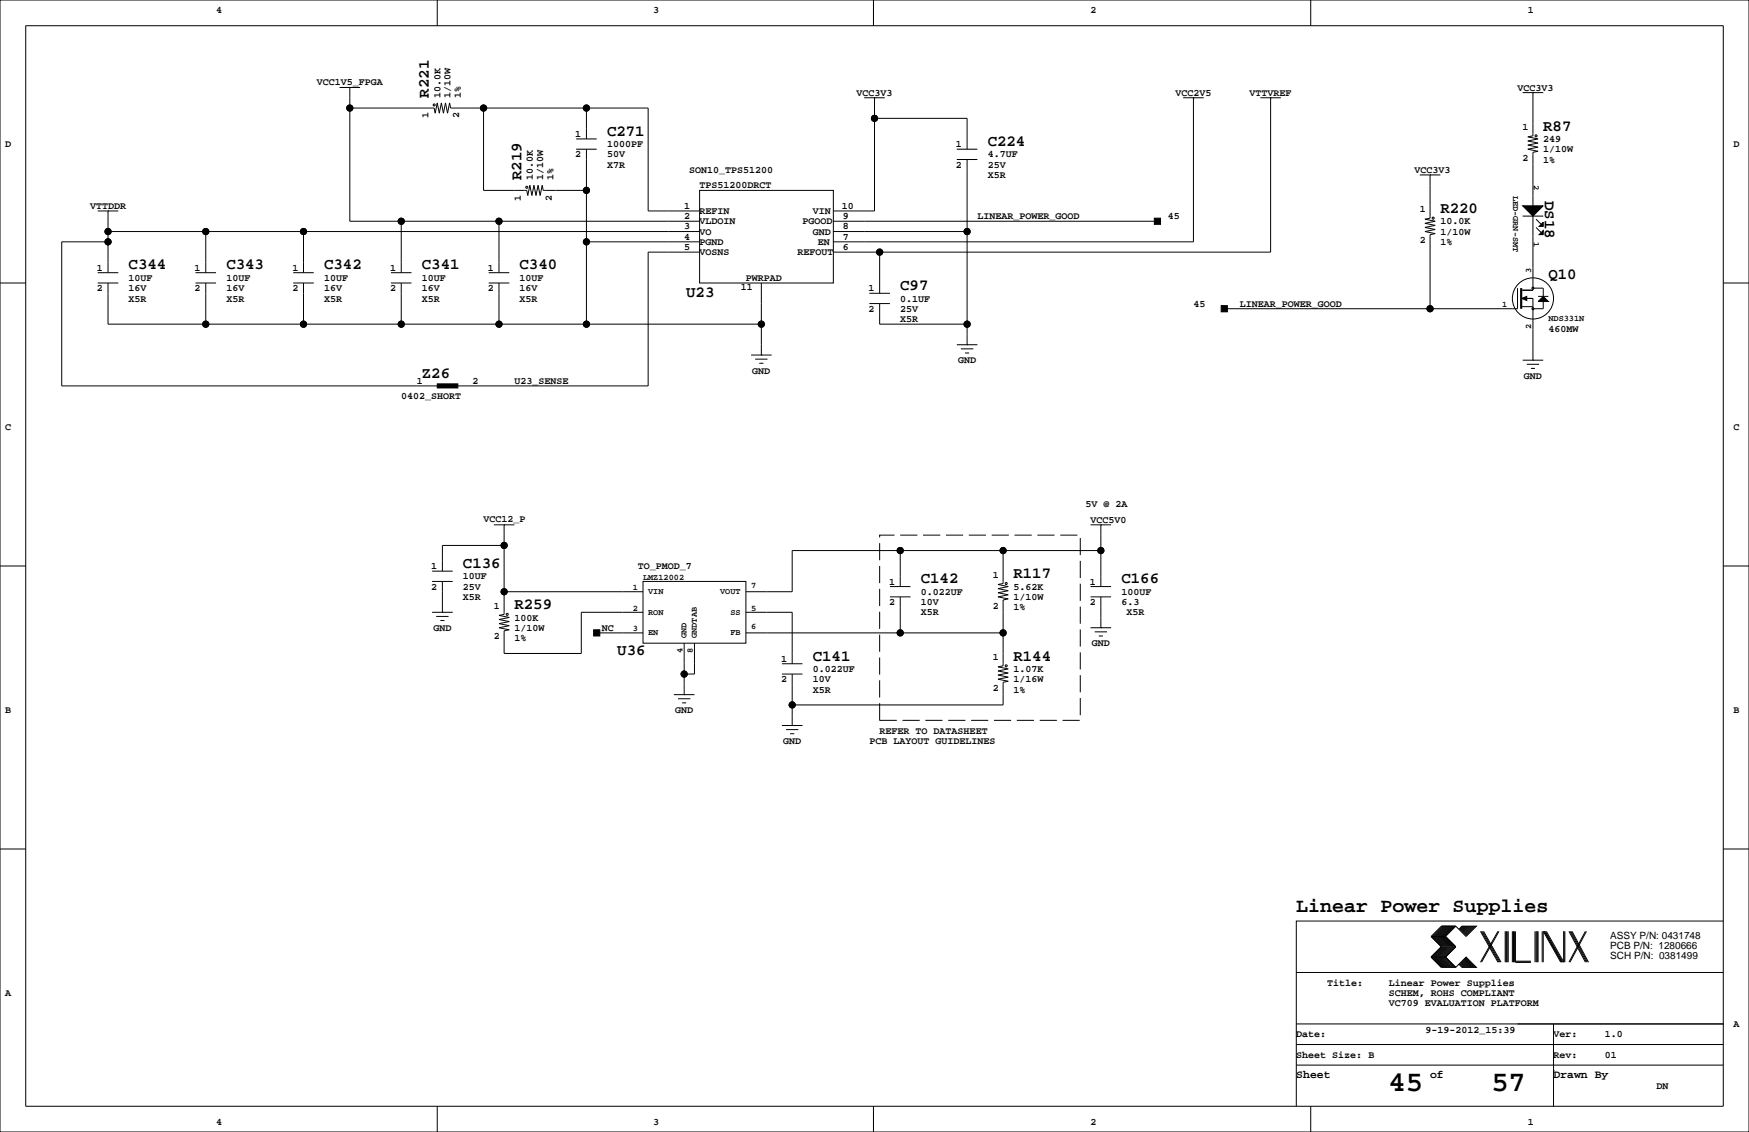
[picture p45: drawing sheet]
<svg xmlns="http://www.w3.org/2000/svg" width="432mm" height="279mm" viewBox="0 0 432 279" stroke-linecap="round" stroke-linejoin="round" font-family="sans-serif">
<defs><g id="words">
<g font-size="7.1">
<text x="342.8" y="269.3">45</text>
<text x="368.2" y="269.3">57</text>
</g>
<text font-size="4.9" x="320" y="225.1">Linear Power Supplies</text>
<g font-size="3.9">
<text x="105.9" y="24.1" transform="rotate(-90 105.9 24.1)">R221</text>
<text x="149.9" y="33.5">C271</text>
<text x="381" y="32.2">R87</text>
<text x="243.8" y="36">C224</text>
<text x="128.7" y="44.4" transform="rotate(-90 128.7 44.4)">R219</text>
<text x="355.6" y="52.5">R220</text>
<text x="381.4" y="49.5" transform="rotate(90 381.4 49.5)">DS18</text>
<text x="31.7" y="66.5">C344</text>
<text x="55.9" y="66.5">C343</text>
<text x="80" y="66.5">C342</text>
<text x="104.1" y="66.5">C341</text>
<text x="128.3" y="66.5">C340</text>
<text x="222.2" y="71.6">C97</text>
<text x="382.3" y="68.8">Q10</text>
<text x="169.4" y="73.4">U23</text>
<text x="104.1" y="93.2">Z26</text>
<text x="114.3" y="140.2">C136</text>
<text x="227.3" y="144">C142</text>
<text x="250.2" y="142.7">R117</text>
<text x="276.9" y="144">C166</text>
<text x="127" y="150.3">R259</text>
<text x="152.4" y="161.8">U36</text>
<text x="200.7" y="163">C141</text>
<text x="250.2" y="163">R144</text>
</g>
<g font-size="2.8">
<text x="320" y="266.1">Sheet</text>
<text x="353.1" y="266.1">of</text>
<text x="383.5" y="266.1">Drawn By</text>
</g>
<g font-size="2.5">
<text x="53.3" y="3.3">4</text>
<text x="161.3" y="3.3">3</text>
<text x="269.2" y="3.3">2</text>
<text x="377.2" y="3.3">1</text>
<text x="78.2" y="21.1">VCC1V5_FPGA</text>
<text x="211.5" y="23.6">VCC3V3</text>
<text x="290.2" y="23.6">VCC2V5</text>
<text x="308.5" y="23.6">VTTVREF</text>
<text x="374.6" y="22.4">VCC3V3</text>
<text x="105.8" y="29.2" transform="rotate(-90 105.8 29.2)">1</text>
<text x="108.7" y="24.1" transform="rotate(-90 108.7 24.1)">10.0K</text>
<text x="111.3" y="24.1" transform="rotate(-90 111.3 24.1)">1/10W</text>
<text x="113.4" y="29.2" transform="rotate(-90 113.4 29.2)">2</text>
<text x="113.8" y="24.1" transform="rotate(-90 113.8 24.1)">1%</text>
<text x="142" y="33.8">1</text>
<text x="375.9" y="32.1">1</text>
<text x="381" y="35.1">249</text>
<text x="1.3" y="36.3">D</text>
<text x="142" y="38.9">2</text>
<text x="149.9" y="36.3">1000PF</text>
<text x="149.9" y="38.9">50V</text>
<text x="149.9" y="41.4">X7R</text>
<text x="236" y="36.3">1</text>
<text x="236" y="41.4">2</text>
<text x="243.8" y="38.9">4.7UF</text>
<text x="243.8" y="41.4">25V</text>
<text x="375.9" y="39.7">2</text>
<text x="381" y="37.6">1/10W</text>
<text x="381" y="40.1">1%</text>
<text x="428" y="36.3">D</text>
<text x="131.6" y="44.4" transform="rotate(-90 131.6 44.4)">10.0K</text>
<text x="134.1" y="44.4" transform="rotate(-90 134.1 44.4)">1/10W</text>
<text x="136.7" y="44.4" transform="rotate(-90 136.7 44.4)">1%</text>
<text x="170.2" y="42.7">SON10_TPS51200</text>
<text x="172.7" y="46.5">TPS51200DRCT</text>
<text x="243.8" y="43.9">X5R</text>
<text x="349.3" y="42.7">VCC3V3</text>
<text x="22.2" y="51.6">VTTDDR</text>
<text x="128.6" y="49.5" transform="rotate(-90 128.6 49.5)">1</text>
<text x="136.2" y="49.5" transform="rotate(-90 136.2 49.5)">2</text>
<text x="168.9" y="51.6">1</text>
<text x="172.7" y="52.8">REFIN</text>
<text x="200.7" y="52.8">VIN</text>
<text x="207.9" y="51.6">10</text>
<text x="350.5" y="52.4">1</text>
<text x="168.9" y="59.2">4</text>
<text x="168.9" y="56.6">3</text>
<text x="168.9" y="54.1">2</text>
<text x="172.7" y="57.9">VO</text>
<text x="172.7" y="55.4">VLDOIN</text>
<text x="198.1" y="55.4">PGOOD</text>
<text x="200.7" y="57.9">GND</text>
<text x="208.1" y="56.6">8</text>
<text x="208.1" y="54.1">9</text>
<text x="208.1" y="59.2">7</text>
<text x="241.3" y="54.1">LINEAR_POWER_GOOD</text>
<text x="288.3" y="54.1">45</text>
<text x="355.6" y="57.9">1/10W</text>
<text x="355.6" y="55.4">10.0K</text>
<text x="168.9" y="61.7">5</text>
<text x="172.7" y="63">VOSNS</text>
<text x="172.7" y="60.5">PGND</text>
<text x="196.8" y="63">REFOUT</text>
<text x="201.9" y="60.5">EN</text>
<text x="208.1" y="61.7">6</text>
<text x="350.5" y="60">2</text>
<text x="355.6" y="60.5">1%</text>
<text x="23.9" y="71.9">2</text>
<text x="23.9" y="66.8">1</text>
<text x="31.7" y="69.3">10UF</text>
<text x="31.7" y="71.9">16V</text>
<text x="48" y="71.9">2</text>
<text x="48" y="66.8">1</text>
<text x="55.9" y="69.3">10UF</text>
<text x="55.9" y="71.9">16V</text>
<text x="72.2" y="71.9">2</text>
<text x="72.2" y="66.8">1</text>
<text x="80" y="69.3">10UF</text>
<text x="80" y="71.9">16V</text>
<text x="96.3" y="71.9">2</text>
<text x="96.3" y="66.8">1</text>
<text x="104.1" y="69.3">10UF</text>
<text x="104.1" y="71.9">16V</text>
<text x="120.4" y="71.9">2</text>
<text x="120.4" y="66.8">1</text>
<text x="128.3" y="69.3">10UF</text>
<text x="128.3" y="71.9">16V</text>
<text x="182.9" y="71.5">11</text>
<text x="184.1" y="69.3">PWRPAD</text>
<text x="214.4" y="71.9">1</text>
<text x="31.7" y="74.4">X5R</text>
<text x="55.9" y="74.4">X5R</text>
<text x="80" y="74.4">X5R</text>
<text x="104.1" y="74.4">X5R</text>
<text x="128.3" y="74.4">X5R</text>
<text x="214.4" y="77">2</text>
<text x="222.2" y="74.4">0.1UF</text>
<text x="222.2" y="77">25V</text>
<text x="294.6" y="75.7">45</text>
<text x="306.1" y="75.7">LINEAR_POWER_GOOD</text>
<text x="222.2" y="79.5">X5R</text>
<text x="382.3" y="82">460MW</text>
<text x="236.5" y="89.7">GND</text>
<text x="102.9" y="94.7">1</text>
<text x="116.6" y="94.7">2</text>
<text x="127" y="94.7">U23_SENSE</text>
<text x="185.7" y="92.2">GND</text>
<text x="376.2" y="93.5">GND</text>
<text x="99.1" y="98.6">0402_SHORT</text>
<text x="1.3" y="106.2">C</text>
<text x="428" y="106.2">C</text>
<text x="268" y="125.2">5V @ 2A</text>
<text x="119.4" y="128.8">VCC12_P</text>
<text x="269.2" y="129">VCC5V0</text>
<text x="106.5" y="140.5">1</text>
<text x="114.3" y="143">10UF</text>
<text x="157.5" y="140.5">TO_PMOD_7</text>
<text x="245.1" y="142.6">1</text>
<text x="106.5" y="145.5">2</text>
<text x="114.3" y="145.5">25V</text>
<text x="114.3" y="148.1">X5R</text>
<text x="219.5" y="149.4">2</text>
<text x="219.5" y="144.3">1</text>
<text x="227.3" y="149.4">10V</text>
<text x="227.3" y="146.8">0.022UF</text>
<text x="250.2" y="145.5">5.62K</text>
<text x="250.2" y="148.1">1/10W</text>
<text x="269" y="149.4">2</text>
<text x="269" y="144.3">1</text>
<text x="276.9" y="146.8">100UF</text>
<text x="276.9" y="149.4">6.3</text>
<text x="107" y="155.7">GND</text>
<text x="121.9" y="150.2">1</text>
<text x="127" y="153.2">100K</text>
<text x="127" y="155.7">1/10W</text>
<text x="148.6" y="155.7">NC</text>
<text x="227.3" y="151.9">X5R</text>
<text x="245.1" y="150.2">2</text>
<text x="250.2" y="150.6">1%</text>
<text x="278.1" y="151.9">X5R</text>
<text x="121.9" y="157.8">2</text>
<text x="127" y="158.2">1%</text>
<text x="269.6" y="159.5">GND</text>
<text x="192.8" y="163.3">1</text>
<text x="200.7" y="165.9">0.022UF</text>
<text x="245.1" y="162.9">1</text>
<text x="250.2" y="165.9">1.07K</text>
<text x="192.8" y="168.4">2</text>
<text x="200.7" y="168.4">10V</text>
<text x="200.7" y="170.9">X5R</text>
<text x="245.1" y="170.5">2</text>
<text x="250.2" y="168.4">1/16W</text>
<text x="250.2" y="170.9">1%</text>
<text x="1.3" y="176">B</text>
<text x="166.7" y="176">GND</text>
<text x="428" y="176">B</text>
<text x="193.4" y="183.6">GND</text>
<text x="214.6" y="183.6">PCB LAYOUT GUIDELINES</text>
<text x="217.2" y="181.1">REFER TO DATASHEET</text>
<text x="397.5" y="231.7">ASSY P/N: 0431748</text>
<text x="397.5" y="236.8">SCH P/N: 0381499</text>
<text x="397.5" y="234.2">PCB P/N: 1280666</text>
<text x="1.3" y="245.9">A</text>
<text x="327.7" y="243.3">Title:</text>
<text x="342.9" y="245.9">SCHEM, ROHS COMPLIANT</text>
<text x="342.9" y="243.3">Linear Power Supplies</text>
<text x="342.9" y="248.4">VC709 EVALUATION PLATFORM</text>
<text x="320" y="256">Date:</text>
<text x="351.9" y="255">9-19-2012_15:39</text>
<text x="383.5" y="256">Ver:</text>
<text x="396.2" y="256">1.0</text>
<text x="428" y="253.5">A</text>
<text x="320" y="261.1">Sheet Size: B</text>
<text x="383.5" y="261.1">Rev:</text>
<text x="396.2" y="261.1">01</text>
<text x="408.9" y="268.7">DN</text>
<text x="53.3" y="277.6">4</text>
<text x="161.3" y="277.6">3</text>
<text x="269.2" y="277.6">2</text>
<text x="377.2" y="277.6">1</text>
</g>
<g font-size="2.1">
<text x="378.7" y="45.7" transform="rotate(90 378.7 45.7)">2</text>
<text x="373.6" y="48.3" transform="rotate(90 373.6 48.3)">LED-GRN-SMT</text>
<text x="378.7" y="59.7" transform="rotate(90 378.7 59.7)">1</text>
<text x="378" y="67.3" transform="rotate(-90 378 67.3)">3</text>
<text x="370.8" y="75.8">1</text>
<text x="378" y="81.3" transform="rotate(-90 378 81.3)">2</text>
<text x="382.3" y="79.3">NDS331N</text>
<text x="158.7" y="143.1">LMZ12002</text>
<text x="156.2" y="145.6">1</text>
<text x="160" y="146.6">VIN</text>
<text x="177.8" y="146.6">VOUT</text>
<text x="185.4" y="145.1">7</text>
<text x="156.2" y="155.8">3</text>
<text x="156.2" y="150.7">2</text>
<text x="160" y="151.7">RON</text>
<text x="180.3" y="151.7">SS</text>
<text x="185.4" y="150.7">5</text>
<text x="185.4" y="155.3">6</text>
<text x="160" y="156.8">EN</text>
<text x="168.5" y="161.3" transform="rotate(-90 168.5 161.3)">4</text>
<text x="169.5" y="157.5" transform="rotate(-90 169.5 157.5)">GND</text>
<text x="171" y="161.3" transform="rotate(-90 171 161.3)">8</text>
<text x="172" y="157.5" transform="rotate(-90 172 157.5)">GNDTAB</text>
<text x="180.3" y="156.8">FB</text>
</g>
</g></defs>
<g fill="none" stroke="#000" stroke-width=".25">
<path d="M0 0h431.8v279.4h-431.8zM6.3 6.4h419.1v266.6h-419.1zM107.9 0v6.4M215.6 0v6.4M323.6 0v6.4M83.8 21.6h5.1M86.4 21.6h.1M86.4 21.6v33h86.3M86.4 26.7h20.8l.2 1.2 .5-2.5 .6 2.5 .5-2.5 .5 2.5 .5-2.5 .5 2.5 .5-2.5 .3 1.3h48.7v25.4h12.7M119.4 26.7v20.3h10.6l.3 1.3 .5-2.6 .5 2.6 .5-2.6 .5 2.6 .5-2.6 .5 2.6 .6-2.6 .2 1.3h10.7M142.2 36.8h5.1M142.2 34.3h5.1"/>
<path d="M144.8 26.7v7.6M144.8 36.8v43.2M213.4 24.1h5M215.9 24.1h.1M215.9 24.1v28h-10.2M215.9 29.2h22.9v7.6M236.2 36.8h5.1M236.2 39.4h5.1M238.8 39.4v45.7M292.1 24.1h5.1M294.6 24.1h.1M294.6 24.1v35.6h-88.9"/>
<path d="M311.1 24.1h5.1M313.7 24.1h.1M313.7 24.1v38.1h-108M375.9 22.9h5.1M378.5 22.9h.1M378.5 22.9v10.6l-1.3 .3 2.5 .5-2.5 .5 2.5 .5-2.5 .5 2.5 .5-2.5 .5 2.5 .5-1.2 .3v13.2M24.1 52.1h5.1M26.7 52.1h.1M26.7 59.7h-11.5v35.5h92.7M26.7 52.1v15.2M26.7 57.2h146M50.8 57.2v10.1"/>
<path d="M74.9 57.2v10.1M99.1 54.6v12.7M123.2 54.6v12.7M144.8 59.7h27.9M172.7 47h33v22.8h-33zM205.7 57.2h33.1M205.7 54.6h80.1M350.5 43.2h5.1M353.1 43.2h.1M353.1 43.2v10.6l-1.3 .3 2.5 .5-2.5 .5 2.5 .5-2.5 .5 2.5 .5-2.5 .6 2.5 .5-1.2 .2v18.3M375.9 53.3h5.1M378.5 53.3v18.3h-2.8"/>
<path d="M379.2 54.1l1.3 1.3M379.2 56.1l1.3 1.3M0 69.8h6.3M24.1 69.8h5.1M24.1 67.3h5.1M26.7 69.8v10.2h161.3M48.3 69.8h5M48.3 67.3h5M50.8 69.8v10.2M72.4 69.8h5.1M72.4 67.3h5.1M74.9 69.8v10.2"/>
<path d="M96.5 69.8h5.1M96.5 67.3h5.1M99.1 69.8v10.2M120.6 69.8h5.1M120.6 67.3h5.1M123.2 69.8v10.2M172.7 62.2h-12.7v33h-47M188 69.8v17.8M214.6 74.9h5.1M214.6 72.4h5.1M217.2 62.2v10.2M217.2 74.9v5.1h21.6"/>
<path d="M374.6 71.1v5.1h-72.3M375.4 71.1v5.1M375.7 71.1v5.1M375.7 75.7h2.8M376.9 73.7h1.6v15.2M378.5 71.1h2.5v2.1M379.7 73.2h2.6M381 74.4v1.8h-2.5M425.4 69.8h6.4M185.4 87.6h5.1M186.4 88.6h3.1M187.5 89.7h1"/>
<path d="M188 87.6h.1M236.2 85.1h5.1M237.2 86.1h3.1M238.3 87.1h1M238.8 85.1h.1M375.9 88.9h5.1M376.9 89.9h3.1M378 90.9h1M378.5 88.9h.1M0 139.7h6.3M121.9 129.5h5.1M124.5 129.5h.1"/>
<path d="M124.5 134.6h-15.3v6.4M124.5 129.5v22.1l-1.3 .3 2.5 .5-2.5 .5 2.5 .5-2.5 .5 2.5 .5-2.5 .5 2.5 .5-1.2 .3v5.6h19v-10.2h15.2M222.2 135.9v8.9M247.6 135.9v8.1l-1.2 .3 2.5 .5-2.5 .5 2.5 .5-2.5 .5 2.5 .5-2.5 .5 2.5 .5-1.3 .3v16.2l-1.2 .3 2.5 .5-2.5 .5 2.5 .5-2.5 .5 2.5 .5-2.5 .5 2.5 .5-1.3 .3v5.6h-52M269.2 129.5h5.1M271.8 129.5h.1M271.8 135.9h-76.2v10.1h-11.5M271.8 129.5v15.3M425.4 139.7h6.4M106.7 151.1h5.1M106.7 143.5h5.1M106.7 141h5.1"/>
<path d="M107.7 152.1h3M108.7 153.2h1M109.2 151.1h.1M109.2 143.5v7.6M124.5 146h34.2M147.3 156.2h11.4M158.7 143.5h25.4v15.3h-25.4zM168.9 158.8v12.6M171.4 158.8v7.6h-2.5M184.1 151.1h11.5v12.7M184.1 156.2h63.5M219.7 147.3h5.1"/>
<path d="M219.7 144.8h5.1M222.2 147.3v8.9M269.2 154.9h5.1M269.2 147.3h5.1M269.2 144.8h5.1M270.3 156h3M271.3 157h1M271.8 154.9h.1M271.8 147.3v7.6M166.4 171.4h5M167.4 172.5h3M168.4 173.5h1"/>
<path d="M168.9 171.4h.1M193 166.4h5.1M193 179.1h5.1M193 163.8h5.1M195.6 179.1h.1M195.6 166.4v12.7M194.1 180.1h3M195.1 181.1h1M0 209.5h6.3M425.4 209.5h6.4M353.3 236.2l2.6 2.6h3.5M353.3 231.1l2.6 2.6-2.6 2.5"/>
<path d="M353.3 236.2h3.6M353.3 231.1h3.6M356.1 228.6l-2.5 2.5 2.5 2.6-2.5 2.5 2.5 2.6M356.4 228.6l-2.6 2.5 2.6 2.6-2.6 2.5 2.6 2.6M356.6 228.6l-2.5 2.5 2.5 2.6-2.5 2.5 2.5 2.6M356.9 228.6l-2.6 2.5 2.6 2.6-2.6 2.5 2.6 2.6M356.9 231.1l2.5 2.6-2.5 2.5M356.9 236.2l2.5 2.6M357.1 228.6l-2.5 2.5 2.5 2.6-2.5 2.5 2.5 2.6M357.4 228.6l-2.6 2.5 2.6 2.6-2.6 2.5 2.6 2.6M357.6 228.6l-2.5 2.5 2.5 2.6-2.5 2.5 2.5 2.6M357.9 228.6l-2.6 2.5 2.6 2.6-2.6 2.5 2.6 2.6"/>
<path d="M358.1 228.6l-2.5 2.5 2.5 2.6-2.5 2.5 2.5 2.6M358.4 228.6l-2.5 2.5 2.5 2.6-2.5 2.5 2.5 2.6M358.6 228.6l-2.5 2.5 2.5 2.6-2.5 2.5 2.5 2.6M358.9 228.6l-2.5 2.5 2.5 2.6-2.5 2.5 2.5 2.6M359.2 228.6l-2.6 2.5 2.6 2.6-2.6 2.5 2.6 2.6M359.4 228.6l2.5 2.5 2.6-2.5h-3.6l-.7 .8M359.4 228.6h-3.5l-2.6 2.5M359.4 228.6l-2.5 2.5M360.2 238l.7 .8h3.6l-2.6-2.6-2.5 2.6M360.4 237.7l1 1.1M360.4 238l.8 .8M360.7 237.5l1.2 1.3"/>
<path d="M360.7 237.7l1 1.1M360.9 237.2l1.6 1.6M360.9 237.5l1.3 1.3M361.2 237l1.8 1.8M361.2 237.2l1.5 1.6M361.2 228.6l-.8 .8M361.4 236.7l2.1 2.1M361.4 237l1.8 1.8M361.4 228.6l-1 1M361.7 236.5l2.3 2.3M361.7 236.7l2 2.1M361.7 228.6l-1 1"/>
<path d="M361.9 236.5l2.3 2.3M361.9 228.6l-1.2 1.3M362.2 228.6l-1.3 1.3M362.5 228.6l-1.6 1.5M362.7 228.6l-1.5 1.5M363 228.6l-1.8 1.8M363.2 228.6l-1.8 1.8M363.5 228.6l-2.1 2M363.7 228.6l-2 2M364 228.6l-2.3 2.3M364.2 228.6l-2.3 2.3M365.5 229.9l4.3 7.6"/>
<path d="M365.8 229.9l4.3 7.6M366 229.9l4.3 7.6M366.3 229.9l4.3 7.6M369.8 229.9l-4.3 7.6M370.1 229.9l-4.3 7.6M371.6 229.9v7.6M371.9 229.9v7.6M372.1 229.9v7.6M372.4 229.9v7.6M373.4 229.9v7.6M373.6 229.9v7.6M373.9 229.9v7.6"/>
<path d="M374.1 229.9v7.6h3.9M374.1 237.2h3.9M379 229.9v7.6M379.2 229.9v7.6M379.5 229.9v7.6M379.7 229.9v7.6M380.7 229.9v7.6M381 237.5v-7.6l4.3 7.6M381.3 229.9l4.3 7.6M381.5 229.9l4.3 7.6M381.8 229.9l4.3 7.6v-7.6M386.3 229.9v7.6"/>
<path d="M387.3 229.9l4.1 7.6M387.6 229.9l4.1 7.6M387.9 229.9l4 7.6M388.1 229.9l4.1 7.6M391.4 229.9l-4.1 7.6M391.7 229.9l-4.1 7.6M425.4 227.3h-105.4v35.6M320 257.8h105.4M320 252.7h105.4M320 240h105.4M383.5 252.7v20.3M107.9 273v6.4"/>
<path d="M215.6 273v6.4M320 262.9v10.1M320 262.9h105.4M323.6 273v6.4M383.5 264.2h.1"/>
<circle cx="86.4" cy="26.7" r=".76"/>
<circle cx="107.2" cy="25.9" r=".25"/>
<circle cx="119.4" cy="26.7" r=".76"/>
<circle cx="144.8" cy="26.7" r=".76"/>
<circle cx="215.9" cy="29.2" r=".76"/>
<circle cx="379.2" cy="33.5" r=".25"/>
<circle cx="26.7" cy="59.7" r=".76"/>
<circle cx="26.7" cy="57.1" r=".76"/>
<circle cx="50.8" cy="57.1" r=".76"/>
<circle cx="74.9" cy="57.1" r=".76"/>
<circle cx="99.1" cy="54.6" r=".76"/>
<circle cx="123.2" cy="54.6" r=".76"/>
<circle cx="130" cy="46.2" r=".25"/>
<circle cx="144.8" cy="59.7" r=".76"/>
<circle cx="144.8" cy="47" r=".76"/>
<circle cx="238.8" cy="57.1" r=".76"/>
<circle cx="353.8" cy="53.8" r=".25"/>
<circle cx="217.2" cy="62.2" r=".76"/>
<circle cx="353.1" cy="76.2" r=".76"/>
<circle cx="378.5" cy="73.7" r="5.1"/>
<circle cx="378.5" cy="71.1" r=".25"/>
<circle cx="378.5" cy="76.2" r=".25"/>
<circle cx="50.8" cy="80" r=".76"/>
<circle cx="74.9" cy="80" r=".76"/>
<circle cx="99.1" cy="80" r=".76"/>
<circle cx="123.2" cy="80" r=".76"/>
<circle cx="144.8" cy="80" r=".76"/>
<circle cx="188" cy="80" r=".76"/>
<circle cx="238.8" cy="80" r=".76"/>
<circle cx="124.5" cy="134.6" r=".76"/>
<circle cx="222.3" cy="135.9" r=".76"/>
<circle cx="247.7" cy="135.9" r=".76"/>
<circle cx="271.8" cy="135.9" r=".76"/>
<circle cx="124.5" cy="146" r=".76"/>
<circle cx="125.2" cy="151.6" r=".25"/>
<circle cx="222.3" cy="156.2" r=".76"/>
<circle cx="247.7" cy="156.2" r=".76"/>
<circle cx="248.4" cy="144" r=".25"/>
<circle cx="168.9" cy="166.4" r=".76"/>
<circle cx="195.6" cy="174" r=".76"/>
<circle cx="248.4" cy="164.3" r=".25"/>
</g>
<g fill="#000" stroke="#000" stroke-width=".25">
<path d="M285 53.8h1.5v1.6h-1.5z" fill-rule="evenodd"/>
<path d="M375.9 50.8h5.1l-2.5 2.5z" fill-rule="evenodd"/>
<path d="M381 54.9v1h-1z" fill-rule="evenodd"/>
<path d="M380 57.9l1-1v1z" fill-rule="evenodd"/>
<path d="M301.5 75.4h1.5v1.6h-1.5z" fill-rule="evenodd"/>
<path d="M375.7 73.7l1.2-.5v1z" fill-rule="evenodd"/>
<path d="M381 73.2l1.3 1.2h-2.6z" fill-rule="evenodd"/>
<path d="M107.9 94.7h5.1v1.1h-5.1z" fill-rule="evenodd"/>
<path d="M146.6 155.4h1.5v1.6h-1.5z" fill-rule="evenodd"/>
<circle cx="86.4" cy="26.7" r=".76"/>
<circle cx="119.4" cy="26.7" r=".76"/>
<circle cx="144.8" cy="26.7" r=".76"/>
<circle cx="215.9" cy="29.2" r=".76"/>
<circle cx="26.7" cy="59.7" r=".76"/>
<circle cx="26.7" cy="57.1" r=".76"/>
<circle cx="50.8" cy="57.1" r=".76"/>
<circle cx="74.9" cy="57.1" r=".76"/>
<circle cx="99.1" cy="54.6" r=".76"/>
<circle cx="123.2" cy="54.6" r=".76"/>
<circle cx="144.8" cy="59.7" r=".76"/>
<circle cx="144.8" cy="47" r=".76"/>
<circle cx="238.8" cy="57.1" r=".76"/>
<circle cx="217.2" cy="62.2" r=".76"/>
<circle cx="353.1" cy="76.2" r=".76"/>
<circle cx="50.8" cy="80" r=".76"/>
<circle cx="74.9" cy="80" r=".76"/>
<circle cx="99.1" cy="80" r=".76"/>
<circle cx="123.2" cy="80" r=".76"/>
<circle cx="144.8" cy="80" r=".76"/>
<circle cx="188" cy="80" r=".76"/>
<circle cx="238.8" cy="80" r=".76"/>
<circle cx="124.5" cy="134.6" r=".76"/>
<circle cx="222.3" cy="135.9" r=".76"/>
<circle cx="247.7" cy="135.9" r=".76"/>
<circle cx="271.8" cy="135.9" r=".76"/>
<circle cx="124.5" cy="146" r=".76"/>
<circle cx="222.3" cy="156.2" r=".76"/>
<circle cx="247.7" cy="156.2" r=".76"/>
<circle cx="168.9" cy="166.4" r=".76"/>
<circle cx="195.6" cy="174" r=".76"/>
</g>
<path d="M217.2 132.1h49.5v45.7h-49.5z" fill="none" stroke="#000" stroke-width=".25" stroke-dasharray="4.2 1.4" stroke-linecap="butt"/>
<use href="#words"/>
</svg>
